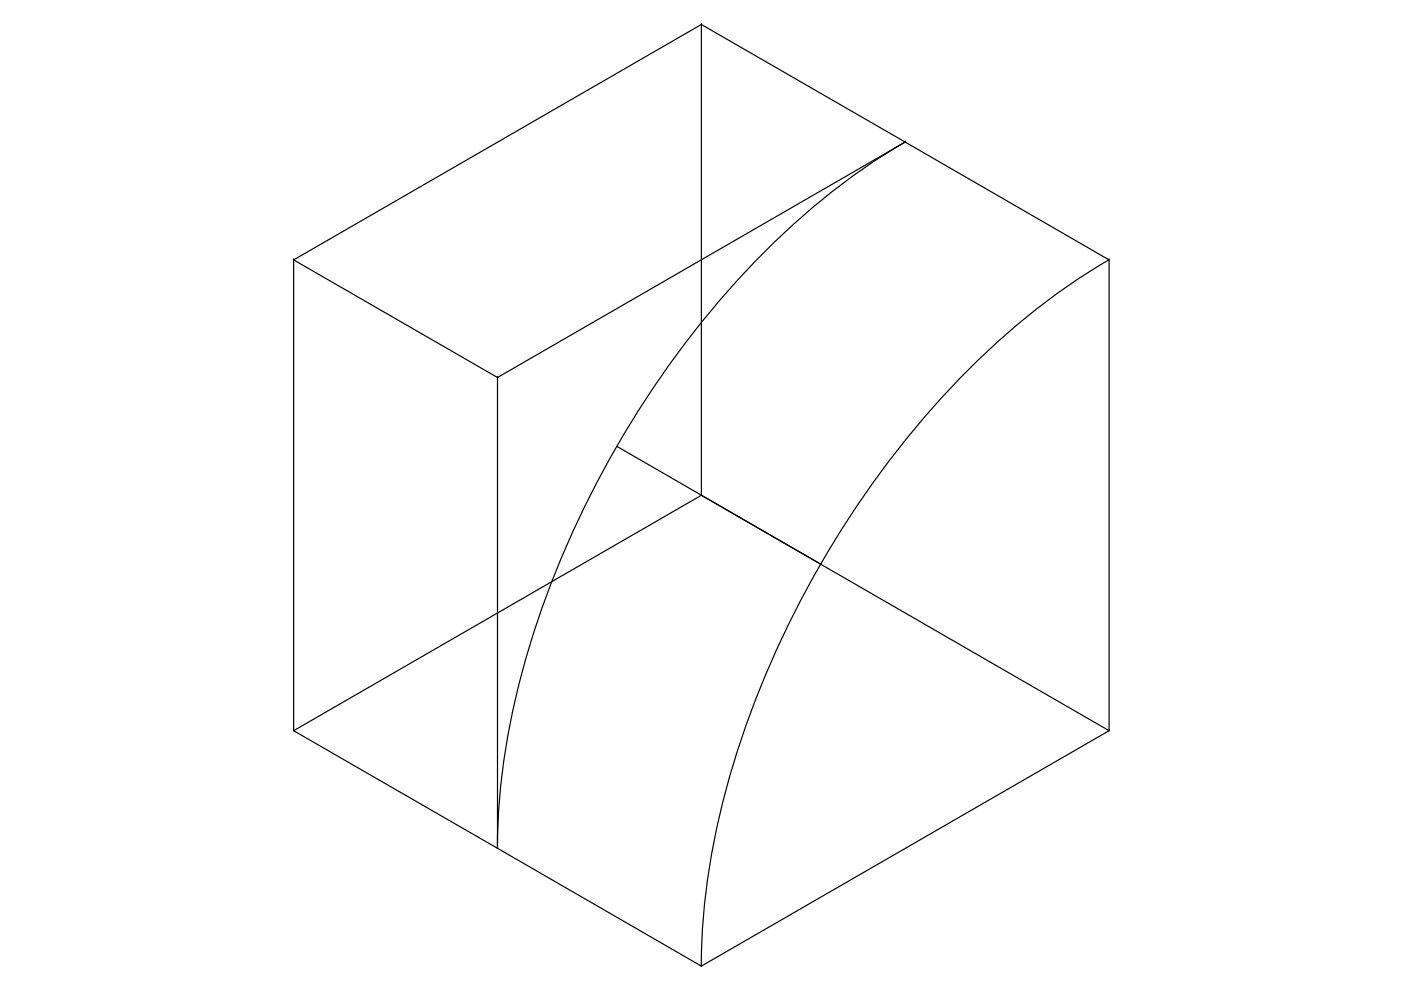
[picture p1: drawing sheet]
<svg xmlns="http://www.w3.org/2000/svg" width="297mm" height="210mm" viewBox="0 0 297 210" stroke-linecap="round" stroke-linejoin="round" font-family="sans-serif">
<!-- layer: 0 -->
<g fill="none" stroke="#000" stroke-width=".25">
<path d="M148.7 5.2l-86.4 49.9 43.2 24.9 86.4-49.9M148.7 5.2h.1M191.9 30.1a159.1 159.1 0 0 0-43.6 38.8 203.5 203.5 0 0 0-39.8 82.6 138.6 138.6 0 0 0-3 28.3M191.9 30.1h.1M62.3 55.1v99.8l43.2 25M62.3 55.1h.1M235.1 55.1a159.1 159.1 0 0 0-43.6 38.8 203.5 203.5 0 0 0-39.7 82.6 138.6 138.6 0 0 0-3.1 28.3M235.1 55.1h.1M105.5 80v99.9l43.2 24.9M105.5 80h.1M130.8 94.6l43.2 25M148.7 105v-99.8l86.4 49.9v99.8"/>
<path d="M148.7 105h.1M62.3 154.9l86.4-49.9 86.4 49.9-86.4 49.9M62.3 154.9h.1M235.1 154.9h.1M105.5 179.9h.1M148.7 204.8h.1"/>
</g>
</svg>
